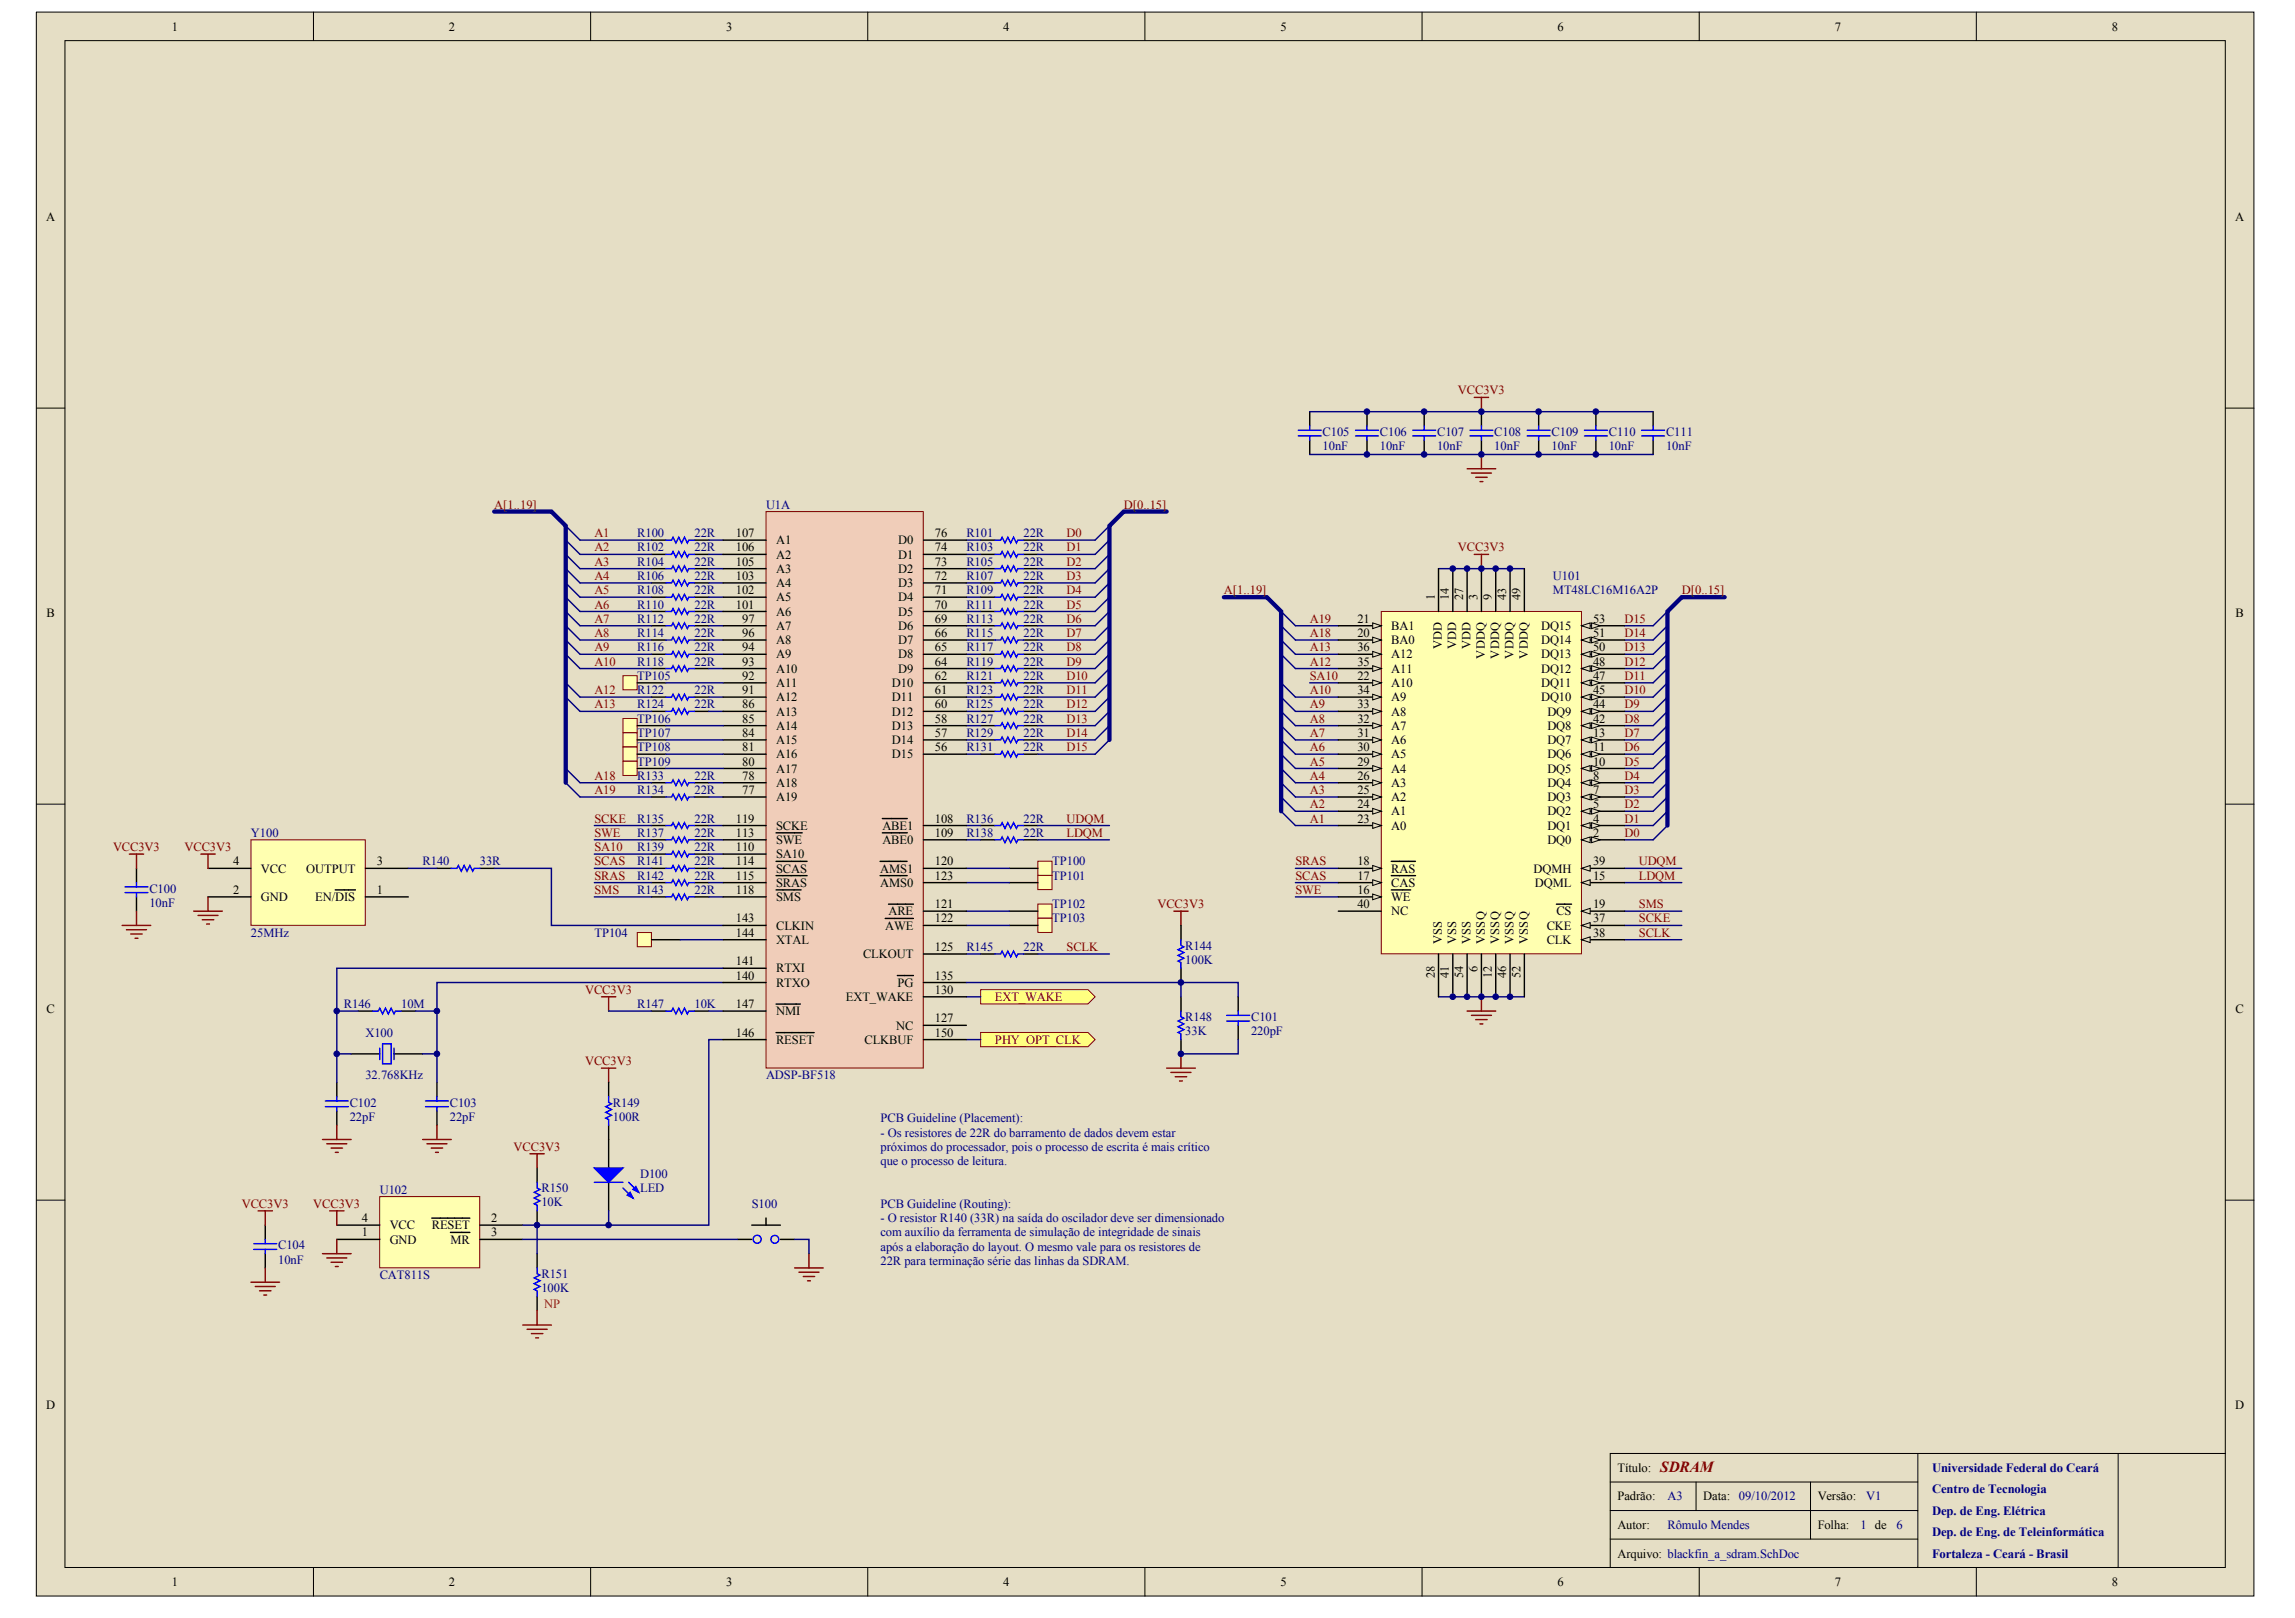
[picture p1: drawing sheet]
<svg xmlns="http://www.w3.org/2000/svg" width="287mm" height="202mm" viewBox="0 0 287 202" stroke-linecap="round" stroke-linejoin="round" font-family="sans-serif">
<defs><g id="words">
<text font-size="1.9" fill="#800000" x="207.5" y="183.9">SDRAM</text>
<g font-size="1.6">
<text x="21.5" y="3.8">1</text>
<text x="56.1" y="3.8">2</text>
<text x="90.7" y="3.8">3</text>
<text x="125.4" y="3.8">4</text>
<text x="160" y="3.8">5</text>
<text x="194.6" y="3.8">6</text>
<text x="229.3" y="3.8">7</text>
<text x="263.9" y="3.8">8</text>
<text x="5.8" y="27.6">A</text>
<text x="279.3" y="27.6">A</text>
<text x="92" y="67.1">107</text>
<text x="92" y="68.9">106</text>
<text x="92" y="70.7">105</text>
<text x="97" y="68">A1</text>
<text x="97" y="69.8">A2</text>
<text x="97" y="71.6">A3</text>
<text x="112.3" y="68">D0</text>
<text x="112.3" y="69.8">D1</text>
<text x="112.3" y="71.6">D2</text>
<text x="116.8" y="67.1">76</text>
<text x="116.8" y="68.9">74</text>
<text x="116.8" y="70.7">73</text>
<text x="5.8" y="77.1">B</text>
<text x="92" y="72.5">103</text>
<text x="92" y="74.2">102</text>
<text x="92" y="76">101</text>
<text x="92.7" y="77.8">97</text>
<text x="97" y="73.4">A4</text>
<text x="97" y="75.1">A5</text>
<text x="97" y="76.9">A6</text>
<text x="112.3" y="73.4">D3</text>
<text x="112.3" y="75.1">D4</text>
<text x="112.3" y="76.9">D5</text>
<text x="116.8" y="72.5">72</text>
<text x="116.8" y="74.2">71</text>
<text x="116.8" y="76">70</text>
<text x="116.8" y="77.8">69</text>
<text x="169.6" y="77.8">21</text>
<text x="179.3" y="75" transform="rotate(-90 179.3 75)">1</text>
<text x="181.1" y="75" transform="rotate(-90 181.1 75)">14</text>
<text x="182.9" y="75" transform="rotate(-90 182.9 75)">27</text>
<text x="184.7" y="75" transform="rotate(-90 184.7 75)">3</text>
<text x="186.4" y="75" transform="rotate(-90 186.4 75)">9</text>
<text x="188.2" y="75" transform="rotate(-90 188.2 75)">43</text>
<text x="190" y="75" transform="rotate(-90 190 75)">49</text>
<text x="199.1" y="77.8">53</text>
<text x="279.4" y="77.1">B</text>
<text x="92.7" y="79.6">96</text>
<text x="92.7" y="81.4">94</text>
<text x="92.7" y="83.2">93</text>
<text x="97" y="78.7">A7</text>
<text x="97" y="80.5">A8</text>
<text x="97" y="82.3">A9</text>
<text x="112.3" y="78.7">D6</text>
<text x="112.3" y="80.5">D7</text>
<text x="112.3" y="82.3">D8</text>
<text x="116.8" y="79.6">66</text>
<text x="116.8" y="81.4">65</text>
<text x="116.8" y="83.2">64</text>
<text x="169.6" y="81.4">36</text>
<text x="169.6" y="83.2">35</text>
<text x="169.6" y="79.6">20</text>
<text x="173.9" y="82.3">A12</text>
<text x="173.9" y="80.5">BA0</text>
<text x="173.9" y="78.7">BA1</text>
<text x="180.2" y="81.1" transform="rotate(-90 180.2 81.1)">VDD</text>
<text x="182" y="81.1" transform="rotate(-90 182 81.1)">VDD</text>
<text x="183.8" y="81.1" transform="rotate(-90 183.8 81.1)">VDD</text>
<text x="185.6" y="82.3" transform="rotate(-90 185.6 82.3)">VDDQ</text>
<text x="187.3" y="82.3" transform="rotate(-90 187.3 82.3)">VDDQ</text>
<text x="189.1" y="82.3" transform="rotate(-90 189.1 82.3)">VDDQ</text>
<text x="190.9" y="82.3" transform="rotate(-90 190.9 82.3)">VDDQ</text>
<text x="192.6" y="82.3">DQ13</text>
<text x="192.6" y="80.5">DQ14</text>
<text x="192.6" y="78.7">DQ15</text>
<text x="199.1" y="83.2">48</text>
<text x="199.1" y="81.4">50</text>
<text x="199.1" y="79.6">51</text>
<text x="92.7" y="84.9">92</text>
<text x="92.7" y="86.7">91</text>
<text x="92.7" y="88.5">86</text>
<text x="97" y="84">A10</text>
<text x="97" y="85.8">A11</text>
<text x="97" y="87.6">A12</text>
<text x="97" y="89.4">A13</text>
<text x="111.5" y="85.8">D10</text>
<text x="111.5" y="87.6">D11</text>
<text x="111.5" y="89.4">D12</text>
<text x="112.3" y="84">D9</text>
<text x="116.8" y="84.9">62</text>
<text x="116.8" y="86.7">61</text>
<text x="116.8" y="88.5">60</text>
<text x="169.6" y="84.9">22</text>
<text x="169.6" y="86.7">34</text>
<text x="169.6" y="88.5">33</text>
<text x="173.9" y="84">A11</text>
<text x="173.9" y="85.8">A10</text>
<text x="173.9" y="87.6">A9</text>
<text x="173.9" y="89.4">A8</text>
<text x="192.6" y="87.6">DQ10</text>
<text x="192.6" y="85.8">DQ11</text>
<text x="192.6" y="84">DQ12</text>
<text x="193.4" y="89.4">DQ9</text>
<text x="199.1" y="88.5">44</text>
<text x="199.1" y="86.7">45</text>
<text x="199.1" y="84.9">47</text>
<text x="92.7" y="90.3">85</text>
<text x="92.7" y="92.1">84</text>
<text x="92.7" y="93.9">81</text>
<text x="92.7" y="95.6">80</text>
<text x="97" y="91.2">A14</text>
<text x="97" y="93">A15</text>
<text x="97" y="94.7">A16</text>
<text x="111.5" y="91.2">D13</text>
<text x="111.5" y="93">D14</text>
<text x="111.5" y="94.7">D15</text>
<text x="116.8" y="90.3">58</text>
<text x="116.8" y="92.1">57</text>
<text x="116.8" y="93.9">56</text>
<text x="169.6" y="90.3">32</text>
<text x="169.6" y="92.1">31</text>
<text x="169.6" y="93.9">30</text>
<text x="169.6" y="95.6">29</text>
<text x="173.9" y="91.2">A7</text>
<text x="173.9" y="93">A6</text>
<text x="173.9" y="94.7">A5</text>
<text x="193.4" y="94.7">DQ6</text>
<text x="193.4" y="93">DQ7</text>
<text x="193.4" y="91.2">DQ8</text>
<text x="199.1" y="95.6">10</text>
<text x="199.1" y="93.9">11</text>
<text x="199.1" y="92.1">13</text>
<text x="199.1" y="90.3">42</text>
<text x="92.7" y="97.4">78</text>
<text x="92.7" y="99.2">77</text>
<text x="97" y="96.5">A17</text>
<text x="97" y="98.3">A18</text>
<text x="97" y="100.1">A19</text>
<text x="169.6" y="97.4">26</text>
<text x="169.6" y="99.2">25</text>
<text x="169.6" y="101">24</text>
<text x="173.9" y="96.5">A4</text>
<text x="173.9" y="98.3">A3</text>
<text x="173.9" y="100.1">A2</text>
<text x="173.9" y="101.9">A1</text>
<text x="193.4" y="101.9">DQ2</text>
<text x="193.4" y="100.1">DQ3</text>
<text x="193.4" y="98.3">DQ4</text>
<text x="193.4" y="96.5">DQ5</text>
<text x="199.1" y="101">5</text>
<text x="199.1" y="99.2">7</text>
<text x="199.1" y="97.4">8</text>
<text x="92" y="102.8">119</text>
<text x="92" y="104.6">113</text>
<text x="92" y="106.3">110</text>
<text x="97" y="103.7">SCKE</text>
<text x="97" y="105.4">SWE</text>
<text x="97" y="107.2">SA10</text>
<text x="110.3" y="103.7">ABE1</text>
<text x="110.3" y="105.4">ABE0</text>
<text x="116.8" y="102.8">108</text>
<text x="116.8" y="104.6">109</text>
<text x="169.6" y="102.8">23</text>
<text x="173.9" y="103.7">A0</text>
<text x="193.4" y="103.7">DQ1</text>
<text x="193.4" y="105.4">DQ0</text>
<text x="199.1" y="102.8">4</text>
<text x="199.1" y="104.6">2</text>
<text x="29.1" y="111.7">2</text>
<text x="29.1" y="108.1">4</text>
<text x="32.6" y="112.6">GND</text>
<text x="32.6" y="109">VCC</text>
<text x="38.3" y="109">OUTPUT</text>
<text x="39.4" y="112.6">EN/DIS</text>
<text x="47.1" y="111.7">1</text>
<text x="47.1" y="108.1">3</text>
<text x="92" y="108.1">114</text>
<text x="92" y="109.9">115</text>
<text x="92" y="111.7">118</text>
<text x="97" y="109">SCAS</text>
<text x="97" y="110.8">SRAS</text>
<text x="97" y="112.6">SMS</text>
<text x="110" y="109">AMS1</text>
<text x="110" y="110.8">AMS0</text>
<text x="116.8" y="108.1">120</text>
<text x="116.8" y="109.9">123</text>
<text x="116.8" y="113.5">121</text>
<text x="169.6" y="108.1">18</text>
<text x="169.6" y="109.9">17</text>
<text x="169.6" y="111.7">16</text>
<text x="169.6" y="113.5">40</text>
<text x="173.9" y="109">RAS</text>
<text x="173.9" y="110.8">CAS</text>
<text x="173.9" y="112.6">WE</text>
<text x="191.6" y="109">DQMH</text>
<text x="191.8" y="110.8">DQML</text>
<text x="199.1" y="113.5">19</text>
<text x="199.1" y="108.1">39</text>
<text x="199.1" y="109.9">15</text>
<text x="92" y="115.3">143</text>
<text x="92" y="117">144</text>
<text x="97" y="116.1">CLKIN</text>
<text x="97" y="117.9">XTAL</text>
<text x="107.9" y="119.7">CLKOUT</text>
<text x="110.6" y="116.1">AWE</text>
<text x="111" y="114.4">ARE</text>
<text x="116.8" y="115.3">122</text>
<text x="116.8" y="118.8">125</text>
<text x="173.9" y="114.4">NC</text>
<text x="180.2" y="117.9" transform="rotate(-90 180.2 117.9)">VSS</text>
<text x="182" y="117.9" transform="rotate(-90 182 117.9)">VSS</text>
<text x="183.8" y="117.9" transform="rotate(-90 183.8 117.9)">VSS</text>
<text x="185.6" y="117.9" transform="rotate(-90 185.6 117.9)">VSSQ</text>
<text x="187.3" y="117.9" transform="rotate(-90 187.3 117.9)">VSSQ</text>
<text x="189.1" y="117.9" transform="rotate(-90 189.1 117.9)">VSSQ</text>
<text x="190.9" y="117.9" transform="rotate(-90 190.9 117.9)">VSSQ</text>
<text x="193.3" y="117.9">CLK</text>
<text x="193.3" y="116.1">CKE</text>
<text x="194.5" y="114.4">CS</text>
<text x="199.1" y="117">38</text>
<text x="199.1" y="115.3">37</text>
<text x="92" y="120.6">141</text>
<text x="92" y="122.4">140</text>
<text x="92" y="125.9">147</text>
<text x="97" y="121.5">RTXI</text>
<text x="97" y="123.3">RTXO</text>
<text x="105.7" y="125.1">EXT_WAKE</text>
<text x="112.1" y="123.3">PG</text>
<text x="116.8" y="122.4">135</text>
<text x="116.8" y="124.2">130</text>
<text x="179.3" y="122.2" transform="rotate(-90 179.3 122.2)">28</text>
<text x="181.1" y="122.2" transform="rotate(-90 181.1 122.2)">41</text>
<text x="182.9" y="122.2" transform="rotate(-90 182.9 122.2)">54</text>
<text x="184.7" y="121.4" transform="rotate(-90 184.7 121.4)">6</text>
<text x="186.4" y="122.2" transform="rotate(-90 186.4 122.2)">12</text>
<text x="188.2" y="122.2" transform="rotate(-90 188.2 122.2)">46</text>
<text x="190" y="122.2" transform="rotate(-90 190 122.2)">52</text>
<text x="5.8" y="126.6">C</text>
<text x="92" y="129.5">146</text>
<text x="97" y="126.8">NMI</text>
<text x="97" y="130.4">RESET</text>
<text x="108" y="130.4">CLKBUF</text>
<text x="112" y="128.6">NC</text>
<text x="116.8" y="127.7">127</text>
<text x="116.8" y="129.5">150</text>
<text x="279.4" y="126.6">C</text>
<text x="45.2" y="154.5">1</text>
<text x="45.2" y="152.7">4</text>
<text x="48.7" y="155.4">GND</text>
<text x="48.7" y="153.6">VCC</text>
<text x="54" y="153.6">RESET</text>
<text x="56.3" y="155.4">MR</text>
<text x="61.4" y="152.7">2</text>
<text x="61.4" y="154.5">3</text>
<text x="5.8" y="176.1">D</text>
<text x="279.3" y="176.1">D</text>
<text x="202.1" y="183.9">Título:</text>
<text x="202.1" y="187.5">Padrão:</text>
<text x="202.1" y="191">Autor:</text>
<text x="212.9" y="187.5">Data: 09/10/2012</text>
<text x="227.2" y="187.5">Versão:</text>
<text x="227.2" y="191">Folha:</text>
<text x="202.1" y="194.6">Arquivo: blackfin_a_sdram.SchDoc</text>
<text x="21.5" y="198.2">1</text>
<text x="56.1" y="198.2">2</text>
<text x="90.7" y="198.2">3</text>
<text x="125.4" y="198.2">4</text>
<text x="160" y="198.2">5</text>
<text x="194.6" y="198.2">6</text>
<text x="229.3" y="198.2">7</text>
<text x="263.9" y="198.2">8</text>
</g>
<g font-size="1.6" fill="#800000">
<text x="182.2" y="49.3">VCC3V3</text>
<text x="61.8" y="63.5">A[1..19]</text>
<text x="140.4" y="63.5">D[0..15]</text>
<text x="74.3" y="67.1">A1</text>
<text x="74.3" y="68.9">A2</text>
<text x="74.3" y="70.7">A3</text>
<text x="133.3" y="67.1">D0</text>
<text x="133.3" y="68.9">D1</text>
<text x="133.3" y="70.7">D2</text>
<text x="182.2" y="68.9">VCC3V3</text>
<text x="74.3" y="72.5">A4</text>
<text x="74.3" y="74.2">A5</text>
<text x="74.3" y="76">A6</text>
<text x="74.3" y="77.8">A7</text>
<text x="133.3" y="72.5">D3</text>
<text x="133.3" y="74.2">D4</text>
<text x="133.3" y="76">D5</text>
<text x="133.3" y="77.8">D6</text>
<text x="153" y="74.2">A[1..19]</text>
<text x="163.7" y="77.8">A19</text>
<text x="203" y="77.8">D15</text>
<text x="210.2" y="74.2">D[0..15]</text>
<text x="74.3" y="79.6">A8</text>
<text x="74.3" y="81.4">A9</text>
<text x="74.3" y="83.2">A10</text>
<text x="133.3" y="79.6">D7</text>
<text x="133.3" y="81.4">D8</text>
<text x="133.3" y="83.2">D9</text>
<text x="163.7" y="83.2">A12</text>
<text x="163.7" y="81.4">A13</text>
<text x="163.7" y="79.6">A18</text>
<text x="203" y="83.2">D12</text>
<text x="203" y="81.4">D13</text>
<text x="203" y="79.6">D14</text>
<text x="74.3" y="86.7">A12</text>
<text x="74.3" y="88.5">A13</text>
<text x="133.3" y="84.9">D10</text>
<text x="133.3" y="86.7">D11</text>
<text x="133.3" y="88.5">D12</text>
<text x="163.7" y="84.9">SA10</text>
<text x="163.7" y="88.5">A9</text>
<text x="163.7" y="86.7">A10</text>
<text x="203" y="88.5">D9</text>
<text x="203" y="86.7">D10</text>
<text x="203" y="84.9">D11</text>
<text x="133.3" y="90.3">D13</text>
<text x="133.3" y="92.1">D14</text>
<text x="133.3" y="93.9">D15</text>
<text x="163.7" y="95.6">A5</text>
<text x="163.7" y="93.9">A6</text>
<text x="163.7" y="92.1">A7</text>
<text x="163.7" y="90.3">A8</text>
<text x="203" y="95.6">D5</text>
<text x="203" y="93.9">D6</text>
<text x="203" y="92.1">D7</text>
<text x="203" y="90.3">D8</text>
<text x="74.3" y="97.4">A18</text>
<text x="74.3" y="99.2">A19</text>
<text x="163.7" y="101">A2</text>
<text x="163.7" y="99.2">A3</text>
<text x="163.7" y="97.4">A4</text>
<text x="203" y="101">D2</text>
<text x="203" y="99.2">D3</text>
<text x="203" y="97.4">D4</text>
<text x="14.1" y="106.3">VCC3V3</text>
<text x="23.1" y="106.3">VCC3V3</text>
<text x="74.3" y="106.3">SA10</text>
<text x="74.3" y="102.8">SCKE</text>
<text x="74.3" y="104.6">SWE</text>
<text x="133.3" y="102.8">UDQM</text>
<text x="133.3" y="104.6">LDQM</text>
<text x="163.7" y="102.8">A1</text>
<text x="203" y="102.8">D1</text>
<text x="203" y="104.6">D0</text>
<text x="74.3" y="111.7">SMS</text>
<text x="74.3" y="108.1">SCAS</text>
<text x="74.3" y="109.9">SRAS</text>
<text x="144.7" y="113.5">VCC3V3</text>
<text x="161.9" y="109.9">SCAS</text>
<text x="161.9" y="108.1">SRAS</text>
<text x="161.9" y="111.7">SWE</text>
<text x="204.8" y="113.5">SMS</text>
<text x="204.8" y="108.1">UDQM</text>
<text x="204.8" y="109.9">LDQM</text>
<text x="133.3" y="118.8">SCLK</text>
<text x="204.8" y="115.3">SCKE</text>
<text x="204.8" y="117">SCLK</text>
<text x="73.1" y="124.2">VCC3V3</text>
<text x="124.3" y="125.1">EXT_WAKE</text>
<text x="124.3" y="130.4">PHY_OPT_CLK</text>
<text x="73.1" y="133.1">VCC3V3</text>
<text x="64.2" y="143.8">VCC3V3</text>
<text x="30.2" y="150.9">VCC3V3</text>
<text x="39.2" y="150.9">VCC3V3</text>
</g>
<g font-size="1.6" fill="#000080">
<text x="165.3" y="54.5">C105</text>
<text x="165.3" y="56.2">10nF</text>
<text x="172.4" y="54.5">C106</text>
<text x="172.4" y="56.2">10nF</text>
<text x="179.6" y="54.5">C107</text>
<text x="179.6" y="56.2">10nF</text>
<text x="186.7" y="54.5">C108</text>
<text x="186.7" y="56.2">10nF</text>
<text x="193.9" y="54.5">C109</text>
<text x="193.9" y="56.2">10nF</text>
<text x="201" y="54.5">C110</text>
<text x="201" y="56.2">10nF</text>
<text x="208.2" y="54.5">C111</text>
<text x="208.2" y="56.2">10nF</text>
<text x="95.7" y="63.5">U1A</text>
<text x="79.6" y="67.1">R100</text>
<text x="79.6" y="68.9">R102</text>
<text x="79.6" y="70.7">R104</text>
<text x="86.8" y="67.1">22R</text>
<text x="86.8" y="68.9">22R</text>
<text x="86.8" y="70.7">22R</text>
<text x="120.8" y="67.1">R101</text>
<text x="120.8" y="68.9">R103</text>
<text x="120.8" y="70.7">R105</text>
<text x="127.9" y="67.1">22R</text>
<text x="127.9" y="68.9">22R</text>
<text x="127.9" y="70.7">22R</text>
<text x="79.6" y="72.5">R106</text>
<text x="79.6" y="74.2">R108</text>
<text x="79.6" y="76">R110</text>
<text x="79.6" y="77.8">R112</text>
<text x="86.8" y="72.5">22R</text>
<text x="86.8" y="74.2">22R</text>
<text x="86.8" y="76">22R</text>
<text x="86.8" y="77.8">22R</text>
<text x="120.8" y="72.5">R107</text>
<text x="120.8" y="74.2">R109</text>
<text x="120.8" y="76">R111</text>
<text x="120.8" y="77.8">R113</text>
<text x="127.9" y="72.5">22R</text>
<text x="127.9" y="74.2">22R</text>
<text x="127.9" y="76">22R</text>
<text x="127.9" y="77.8">22R</text>
<text x="194.1" y="72.5">U101</text>
<text x="194.1" y="74.2">MT48LC16M16A2P</text>
<text x="79.6" y="79.6">R114</text>
<text x="79.6" y="81.4">R116</text>
<text x="79.6" y="83.2">R118</text>
<text x="86.8" y="79.6">22R</text>
<text x="86.8" y="81.4">22R</text>
<text x="86.8" y="83.2">22R</text>
<text x="120.8" y="79.6">R115</text>
<text x="120.8" y="81.4">R117</text>
<text x="120.8" y="83.2">R119</text>
<text x="127.9" y="79.6">22R</text>
<text x="127.9" y="81.4">22R</text>
<text x="127.9" y="83.2">22R</text>
<text x="79.6" y="86.7">R122</text>
<text x="79.6" y="88.5">R124</text>
<text x="79.6" y="84.9">TP105</text>
<text x="86.8" y="86.7">22R</text>
<text x="86.8" y="88.5">22R</text>
<text x="120.8" y="84.9">R121</text>
<text x="120.8" y="86.7">R123</text>
<text x="120.8" y="88.5">R125</text>
<text x="127.9" y="84.9">22R</text>
<text x="127.9" y="86.7">22R</text>
<text x="127.9" y="88.5">22R</text>
<text x="79.6" y="90.3">TP106</text>
<text x="79.6" y="92.1">TP107</text>
<text x="79.6" y="93.9">TP108</text>
<text x="79.6" y="95.6">TP109</text>
<text x="120.8" y="90.3">R127</text>
<text x="120.8" y="92.1">R129</text>
<text x="120.8" y="93.9">R131</text>
<text x="127.9" y="90.3">22R</text>
<text x="127.9" y="92.1">22R</text>
<text x="127.9" y="93.9">22R</text>
<text x="79.6" y="97.4">R133</text>
<text x="79.6" y="99.2">R134</text>
<text x="86.8" y="97.4">22R</text>
<text x="86.8" y="99.2">22R</text>
<text x="31.4" y="104.6">Y100</text>
<text x="79.6" y="102.8">R135</text>
<text x="79.6" y="104.6">R137</text>
<text x="79.6" y="106.3">R139</text>
<text x="86.8" y="102.8">22R</text>
<text x="86.8" y="104.6">22R</text>
<text x="86.8" y="106.3">22R</text>
<text x="120.8" y="102.8">R136</text>
<text x="120.8" y="104.6">R138</text>
<text x="127.9" y="102.8">22R</text>
<text x="127.9" y="104.6">22R</text>
<text x="18.7" y="111.5">C100</text>
<text x="18.7" y="113.3">10nF</text>
<text x="52.8" y="108.1">R140</text>
<text x="60" y="108.1">33R</text>
<text x="79.6" y="108.1">R141</text>
<text x="79.6" y="109.9">R142</text>
<text x="79.6" y="111.7">R143</text>
<text x="86.8" y="108.1">22R</text>
<text x="86.8" y="109.9">22R</text>
<text x="86.8" y="111.7">22R</text>
<text x="131.5" y="108.1">TP100</text>
<text x="131.5" y="109.9">TP101</text>
<text x="131.5" y="113.5">TP102</text>
<text x="31.4" y="117">25MHz</text>
<text x="74.3" y="117">TP104</text>
<text x="120.8" y="118.8">R145</text>
<text x="127.9" y="118.8">22R</text>
<text x="131.5" y="115.3">TP103</text>
<text x="148.1" y="118.6">R144</text>
<text x="43" y="125.9">R146</text>
<text x="50.1" y="125.9">10M</text>
<text x="79.6" y="125.9">R147</text>
<text x="86.8" y="125.9">10K</text>
<text x="148.1" y="120.4">100K</text>
<text x="45.7" y="129.5">X100</text>
<text x="148.1" y="127.6">R148</text>
<text x="148.1" y="129.3">33K</text>
<text x="156.3" y="127.6">C101</text>
<text x="156.3" y="129.3">220pF</text>
<text x="45.7" y="134.9">32.768KHz</text>
<text x="95.7" y="134.9">ADSP-BF518</text>
<text x="43.7" y="138.3">C102</text>
<text x="43.7" y="140">22pF</text>
<text x="56.2" y="138.3">C103</text>
<text x="56.2" y="140">22pF</text>
<text x="76.6" y="138.3">R149</text>
<text x="76.6" y="140">100R</text>
<text x="110" y="140.2">PCB Guideline (Placement):</text>
<text x="110" y="142">- Os resistores de 22R do barramento de dados devem estar</text>
<text x="110" y="143.8">próximos do processador, pois o processo de escrita é mais crítico</text>
<text x="47.5" y="149.1">U102</text>
<text x="67.7" y="148.9">R150</text>
<text x="80" y="147.2">D100</text>
<text x="80" y="148.9">LED</text>
<text x="110" y="145.6">que o processo de leitura.</text>
<text x="67.7" y="150.7">10K</text>
<text x="93.9" y="150.9">S100</text>
<text x="110" y="150.9">PCB Guideline (Routing):</text>
<text x="110" y="152.7">- O resistor R140 (33R) na saída do oscilador deve ser dimensionado</text>
<text x="110" y="154.5">com auxílio da ferramenta de simulação de integridade de sinais</text>
<text x="34.8" y="156.1">C104</text>
<text x="34.8" y="157.9">10nF</text>
<text x="47.5" y="159.8">CAT811S</text>
<text x="67.7" y="159.6">R151</text>
<text x="67.7" y="161.4">100K</text>
<text x="110" y="156.3">após a elaboração do layout. O mesmo vale para os resistores de</text>
<text x="110" y="158">22R para terminação série das linhas da SDRAM.</text>
<text x="241.5" y="183.9">Universidade Federal do Ceará</text>
<text x="208.4" y="187.5">A3</text>
<text x="208.4" y="191">Rômulo Mendes</text>
<text x="232.5" y="191">1 de</text>
<text x="233.2" y="187.5">V1</text>
<text x="237" y="191">6</text>
<text x="241.5" y="186.6">Centro de Tecnologia</text>
<text x="241.5" y="189.3">Dep. de Eng. Elétrica</text>
<text x="241.5" y="191.9">Dep. de Eng. de Teleinformática</text>
<text x="241.5" y="194.6">Fortaleza - Ceará - Brasil</text>
</g>
<text font-size="1.6" fill="#f00" x="68" y="163.4">NP</text>
</g></defs>
<g fill="#e5dec5" stroke="#000" stroke-width=".12">
<path d="M4.5 1.5h277.2v197.9h-277.2z"/>
<path d="M8.1 5.1h270v190.7h-270z"/>
</g>
<g fill="none" stroke="#000" stroke-width=".12">
<path d="M39.2 1.5v3.6M73.8 1.5v3.6M108.4 1.5v3.6M143.1 1.5v3.6M177.7 1.5v3.6M212.4 1.5v3.6M247 1.5v3.6M4.5 51h3.6M278.1 51h3.6M4.5 100.5h3.6M278.1 100.5h3.6M4.5 149.9h3.6"/>
<path d="M278.1 149.9h3.6M39.2 195.8v3.6M73.8 195.8v3.6M108.4 195.8v3.6M143.1 195.8v3.6M177.7 195.8v3.6M201.2 185.2h38.5M201.2 192.3h38.5M201.2 188.7h38.5M212 185.2v3.5M212.4 195.8v3.6M226.3 185.2v7.1"/>
<path d="M239.7 181.6v14.2M247 195.8v3.6M264.7 181.6v14.2M278.1 181.6h-76.9v14.2"/>
</g>
<path d="M122.6 129h13.4l.9 .9-.9 .9h-13.4z" fill-rule="evenodd" fill="#ffff80" stroke="#800000" stroke-width=".12"/>
<g fill="none" stroke="#000080" stroke-width=".18">
<path d="M70.7 80l1.8 1.7M70.7 78.2l1.8 1.8M70.7 76.4l1.8 1.8M70.7 74.6l1.8 1.8M70.7 72.8l1.8 1.8M70.7 71l1.8 1.8M70.7 69.3l1.8 1.7M70.7 67.5l1.8 1.8M70.7 65.7l1.8 1.8M138.6 80l-1.7 1.7M138.6 78.2l-1.7 1.8M138.6 76.4l-1.7 1.8"/>
<path d="M138.6 74.6l-1.7 1.8M138.6 72.8l-1.7 1.8M138.6 71l-1.7 1.8M138.6 69.3l-1.7 1.7M138.6 67.5l-1.7 1.8M138.6 65.7l-1.7 1.8M160.1 80l1.8 1.7h5.4M179.8 71h10.7M208.4 80l-1.8 1.7h-3.6M208.4 76.4l-1.8 1.8h-3.6M208.4 78.2l-1.8 1.8h-3.6M70.7 97.8l1.8 1.8"/>
<path d="M70.7 96l1.8 1.8M70.7 87.1l1.8 1.8M70.7 85.3l1.8 1.8M70.7 81.7l1.8 1.8M138.6 92.4l-1.7 1.8M138.6 90.7l-1.7 1.7M138.6 88.9l-1.7 1.8M138.6 87.1l-1.7 1.8M138.6 85.3l-1.7 1.8M138.6 83.5l-1.7 1.8M138.6 81.7l-1.7 1.8M160.1 99.6l1.8 1.8h5.4"/>
<path d="M160.1 97.8l1.8 1.8h5.4M160.1 96l1.8 1.8h5.4M160.1 94.2l1.8 1.8h5.4M160.1 92.4l1.8 1.8h5.4M160.1 90.7l1.8 1.7h5.4M160.1 88.9l1.8 1.8h5.4M160.1 87.1l1.8 1.8h5.4M160.1 85.3l1.8 1.8h5.4M160.1 81.7l1.8 1.8h5.4M163.7 85.3h3.6M208.4 83.5l-1.8 1.8h-3.6M208.4 99.6l-1.8 1.8h-3.6"/>
<path d="M208.4 97.8l-1.8 1.8h-3.6M208.4 96l-1.8 1.8h-3.6M208.4 94.2l-1.8 1.8h-3.6M208.4 92.4l-1.8 1.8h-3.6M208.4 90.7l-1.8 1.7h-3.6M208.4 88.9l-1.8 1.8h-3.6M208.4 87.1l-1.8 1.8h-3.6M208.4 85.3l-1.8 1.8h-3.6M208.4 81.7l-1.8 1.8h-3.6M160.1 101.4l1.8 1.7h5.4M161.9 108.5h5.4M161.9 110.3h5.4"/>
<path d="M161.9 112.1h5.4M203 115.6h7.2M203 113.8h7.2M208.4 101.4l-1.8 1.7h-3.6M208.4 103.1l-1.8 1.8h-3.6M120.8 129.9h1.8M179.8 124.5h10.7"/>
</g>
<path d="M184.2 69.3h1.8M185.1 69.3v1.7M183.3 126.3h3.6M183.9 126.9h2.5M184.4 127.4h1.5M185 127.9h.3M185.1 124.5v1.8" fill="none" stroke="#800000" stroke-width=".18"/>
<path d="M61.8 63.9h7.1l1.8 1.8v32.1M145.8 63.9h-5.4l-1.8 1.8v26.7M153 74.6h5.3l1.8 1.8v25M215.5 74.6h-5.3l-1.8 1.8v26.7" fill="none" stroke="#000080" stroke-width=".54"/>
<path d="M129.7 107.6h1.8v1.8h-1.8z" fill="#ffffb0" stroke="#800000" stroke-width=".12"/>
<path d="M126.1 108.5h3.6" fill="none" stroke="#000" stroke-width=".18"/>
<path d="M129.7 109.4h1.8v1.7h-1.8z" fill="#ffffb0" stroke="#800000" stroke-width=".12"/>
<path d="M126.1 110.3h3.6" fill="none" stroke="#000" stroke-width=".18"/>
<path d="M160.1 76.4l1.8 1.8h5.4M160.1 78.2l1.8 1.8h5.4M120.8 108.5h5.3M120.8 110.3h5.3M203 108.5h7.2M203 110.3h7.2" fill="none" stroke="#000080" stroke-width=".18"/>
<path d="M129.7 112.9h1.8v1.8h-1.8z" fill="#ffffb0" stroke="#800000" stroke-width=".12"/>
<path d="M126.1 113.8h3.6" fill="none" stroke="#000" stroke-width=".18"/>
<path d="M120.8 113.8h5.3" fill="none" stroke="#000080" stroke-width=".18"/>
<path d="M129.7 114.7h1.8v1.8h-1.8z" fill="#ffffb0" stroke="#800000" stroke-width=".12"/>
<path d="M126.1 115.6h3.6M81.4 126.3h1.8M86.8 126.3h1.8" fill="none" stroke="#000" stroke-width=".18"/>
<path d="M120.8 115.6h5.3M203 117.4h7.2M76.1 126.3h5.3M88.6 126.3h1.8" fill="none" stroke="#000080" stroke-width=".18"/>
<path d="M83.2 126.3h.7l.2-.3 .4 .7 .3-.7 .4 .7 .3-.7 .4 .7 .2-.4h.7" fill="none" stroke="#00f" stroke-width=".18"/>
<path d="M75.2 124.5h1.8M76.1 124.5v1.8" fill="none" stroke="#800000" stroke-width=".18"/>
<path d="M79.6 116.5h1.8v1.8h-1.8z" fill="#ffffb0" stroke="#800000" stroke-width=".12"/>
<path d="M81.4 117.4h3.6" fill="none" stroke="#000" stroke-width=".18"/>
<path d="M85 117.4h5.4" fill="none" stroke="#000080" stroke-width=".18"/>
<path d="M31.4 104.9h14.2v10.7h-14.2z" fill="#ffffb0" stroke="#800000" stroke-width=".12"/>
<g fill="none" stroke="#000" stroke-width=".18">
<path d="M17.1 108.5v1.8M17.1 112.1v1.7M26 112.1h5.4M26 108.5h5.4M41.9 111.2h2.5M45.7 112.1h5.3M45.7 108.5h5.3M54.6 108.5h1.8M60 108.5h1.8M42.1 135.2v1.8M42.1 138.8v1.8M43.9 131.7h3.6"/>
<path d="M44.8 126.3h1.8M49.2 131.7h3.6M50.1 126.3h1.8M54.6 135.2v1.8M54.6 138.8v1.8"/>
</g>
<g fill="none" stroke="#00f" stroke-width=".18">
<path d="M15.6 110.8h2.9M15.6 111.5h2.9M17.1 110.3v.5M17.1 111.5v.6M56.4 108.5h.7l.2-.4 .3 .7 .4-.7 .4 .7 .3-.7 .4 .7 .2-.3h.7M40.7 137.5h2.8M40.7 138.3h2.8M42.1 137v.5M42.1 138.3v.5M46.6 126.3h.7l.2-.3 .3 .7 .4-.7 .3 .7 .4-.7 .3 .7 .2-.4h.7M47.5 131v1.4M47.8 130.4h1.1v2.5h-1.1z"/>
<path d="M49.2 131v1.4M53.2 137.5h2.8M53.2 138.3h2.8M54.6 137v.5M54.6 138.3v.5"/>
</g>
<g fill="none" stroke="#800000" stroke-width=".18">
<path d="M15.3 115.6h3.5M15.8 116.2h2.5M16.2 106.7h1.8M16.3 116.7h1.5M16.9 117.2h.3M17.1 106.7v1.8M17.1 113.8v1.8M24.2 113.8h3.6M24.7 114.4h2.5M25.1 106.7h1.8M25.3 114.9h1.4M25.8 115.4h.4"/>
<path d="M26 106.7v1.8M26 112.1v1.7M40.3 142.4h3.6M40.8 142.9h2.5M41.4 143.4h1.4M41.9 144h.4M42.1 140.6v1.8M52.8 142.4h3.6M53.4 142.9h2.5M53.9 143.4h1.4M54.4 144h.4M54.6 140.6v1.8"/>
</g>
<path d="M51 108.5h3.6M61.8 108.5h7.1v7.1h21.5M42.1 126.3h2.7M43.9 131.7h-1.8v3.5M51.9 126.3h2.7M52.8 131.7h1.8v3.5M90.4 122.7h-35.8v9M90.4 121h-48.3v10.7" fill="none" stroke="#000080" stroke-width=".18"/>
<path d="M47.5 149.5h12.5v8.9h-12.5z" fill="#ffffb0" stroke="#800000" stroke-width=".12"/>
<g fill="none" stroke="#000" stroke-width=".18">
<path d="M76.1 135.2v1.8M33.1 153.1v1.7M33.1 156.6v1.8M42.1 154.8h5.4M42.1 153.1h5.4M54 152.2h4.7M56.3 154h2.4M60 154.8h5.3M60 153.1h5.3M67.1 145.9v1.8M67.1 151.3v1.8M67.1 156.6v1.8"/>
<path d="M76.1 140.6v5.3M76.1 147.7v3.6M92.2 154.8h1.7M93.9 153.1h3.6M95.7 152.2v.9M97.5 154.8h1.8M67.1 162v1.8"/>
</g>
<g fill="none" stroke="#800000" stroke-width=".18">
<path d="M75.2 133.4h1.8M76.1 133.4v1.8M32.3 151.3h1.7M33.1 151.3v1.8M33.1 158.4v1.8M40.3 156.6h3.6M40.8 157.2h2.5M41.2 151.3h1.8M41.4 157.7h1.4M41.9 158.2h.4M42.1 151.3v1.8M42.1 154.8v1.8"/>
<path d="M66.2 144.1h1.8M67.1 144.1v1.8M99.3 158.4h3.6M99.8 158.9h2.5M100.4 159.5h1.4M101.1 156.6v1.8M31.4 160.2h3.5M31.9 160.7h2.5M32.4 161.3h1.5M33 161.8h.3M65.3 165.5h3.6M65.9 166.1h2.5"/>
<path d="M66.4 166.6h1.4M66.9 167.1h.4M67.1 163.8v1.7M100.9 160h.4"/>
</g>
<path d="M76.1 137v.7l.3 .2-.7 .4 .7 .3-.7 .4 .7 .3-.7 .4 .4 .2v.7M31.7 155.4h2.9M31.7 156.1h2.9M33.1 154.8v.6M33.1 156.1v.5M67.1 147.7v.7l.4 .2-.7 .4 .7 .3-.7 .4 .7 .3-.7 .4 .3 .2v.7M67.1 158.4v.7l.4 .2-.7 .4 .7 .3-.7 .4 .7 .3-.7 .4 .3 .2v.7M74.3 147.7h3.6M77.9 148.4l1.2 1.3M78.6 147.7l1.2 1.3M95 155.1a.5 .5 0 0 0-.3-.8 .5 .5 0 0 0-.5 .7 .5 .5 0 0 0 .8 .1M97.2 155.1a.49 .49 0 0 0-.3-.8 .49 .49 0 0 0-.5 .7 .49 .49 0 0 0 .8 .1" fill="none" stroke="#00f" stroke-width=".18"/>
<path d="M90.4 129.9h-1.8v23.2h-23.3M65.3 154.8h26.9M67.1 153.1v3.5M76.1 151.3v1.8M99.3 154.8h1.8v1.8" fill="none" stroke="#000080" stroke-width=".18"/>
<g fill="#00f" stroke="#00f" stroke-width=".18">
<path d="M74.3 145.9h3.6l-1.8 1.8z"/>
<path d="M78.4 149.3l.3-.3 .4 .7z"/>
<path d="M79.1 148.6l.4-.4 .3 .8z"/>
</g>
<path d="M122.6 123.6h13.4l.9 .9-.9 .9h-13.4z" fill-rule="evenodd" fill="#ffff80" stroke="#800000" stroke-width=".12"/>
<g fill="none" stroke="#000080" stroke-width=".18">
<path d="M72.5 67.5h8.9M72.5 69.3h8.9M72.5 71h8.9M72.5 72.8h8.9M72.5 74.6h8.9M72.5 78.2h8.9M72.5 76.4h8.9M72.5 80h8.9M88.6 67.5h1.8M88.6 69.3h1.8M88.6 71h1.8M88.6 72.8h1.8"/>
<path d="M88.6 74.6h1.8M88.6 78.2h1.8M88.6 76.4h1.8M88.6 80h1.8M120.8 67.5h1.8M120.8 69.3h1.8M120.8 71h1.8M120.8 72.8h1.8M120.8 74.6h1.8M120.8 78.2h1.8M120.8 76.4h1.8M120.8 80h1.8"/>
<path d="M129.7 67.5h7.2M129.7 69.3h7.2M129.7 71h7.2M129.7 72.8h7.2M129.7 74.6h7.2M129.7 78.2h7.2M129.7 76.4h7.2M129.7 80h7.2M72.5 81.7h8.9M72.5 83.5h8.9M72.5 87.1h8.9M72.5 88.9h8.9"/>
<path d="M72.5 97.8h8.9M72.5 99.6h8.9M88.6 81.7h1.8M88.6 83.5h1.8M88.6 87.1h1.8M88.6 88.9h1.8M88.6 97.8h1.8M88.6 99.6h1.8M120.8 81.7h1.8M120.8 83.5h1.8M120.8 87.1h1.8M120.8 88.9h1.8"/>
<path d="M120.8 94.2h1.8M120.8 92.4h1.8M120.8 90.7h1.8M120.8 85.3h1.8M129.7 81.7h7.2M129.7 83.5h7.2M129.7 87.1h7.2M129.7 88.9h7.2M129.7 94.2h7.2M129.7 92.4h7.2M129.7 90.7h7.2M129.7 85.3h7.2"/>
<path d="M74.3 103.1h7.1M74.3 104.9h7.1M74.3 106.7h7.1M74.3 108.5h7.1M74.3 110.3h7.1M74.3 112.1h7.1M88.6 103.1h1.8M88.6 104.9h1.8M88.6 106.7h1.8M88.6 108.5h1.8M88.6 110.3h1.8M88.6 112.1h1.8"/>
<path d="M120.8 103.1h1.8M120.8 104.9h1.8M120.8 119.2h1.8M129.7 103.1h8.9M129.7 104.9h8.9M129.7 119.2h8.9M120.8 124.5h1.8"/>
</g>
<g fill="none" stroke="#000" stroke-width=".18">
<path d="M81.4 67.5h1.8M81.4 69.3h1.8M81.4 71h1.8M81.4 72.8h1.8M81.4 74.6h1.8M81.4 76.4h1.8M81.4 78.2h1.8M81.4 80h1.8M86.8 67.5h1.8M86.8 69.3h1.8M86.8 71h1.8M86.8 72.8h1.8"/>
<path d="M86.8 74.6h1.8M86.8 76.4h1.8M86.8 78.2h1.8M86.8 80h1.8M122.6 67.5h1.7M122.6 69.3h1.7M122.6 71h1.7M122.6 72.8h1.7M122.6 74.6h1.7M122.6 76.4h1.7M122.6 78.2h1.7M122.6 80h1.7"/>
<path d="M127.9 67.5h1.8M127.9 69.3h1.8M127.9 71h1.8M127.9 72.8h1.8M127.9 74.6h1.8M127.9 76.4h1.8M127.9 78.2h1.8M127.9 80h1.8M81.4 81.7h1.8M81.4 83.5h1.8M81.4 87.1h1.8M81.4 88.9h1.8"/>
<path d="M81.4 97.8h1.8M81.4 99.6h1.8M86.8 81.7h1.8M86.8 83.5h1.8M86.8 87.1h1.8M86.8 88.9h1.8M86.8 97.8h1.8M86.8 99.6h1.8M122.6 81.7h1.7M122.6 83.5h1.7M122.6 87.1h1.7M122.6 88.9h1.7"/>
<path d="M122.6 85.3h1.7M122.6 90.7h1.7M122.6 92.4h1.7M122.6 94.2h1.7M127.9 81.7h1.8M127.9 83.5h1.8M127.9 87.1h1.8M127.9 88.9h1.8M127.9 85.3h1.8M127.9 90.7h1.8M127.9 92.4h1.8M127.9 94.2h1.8"/>
<path d="M81.4 103.1h1.8M81.4 104.9h1.8M81.4 106.7h1.8M81.4 108.5h1.8M81.4 110.3h1.8M81.4 112.1h1.8M86.8 103.1h1.8M86.8 104.9h1.8M86.8 106.7h1.8M86.8 108.5h1.8M86.8 110.3h1.8M86.8 112.1h1.8"/>
<path d="M122.6 103.1h1.7M122.6 104.9h1.7M122.6 119.2h1.7M127.9 103.1h1.8M127.9 104.9h1.8M127.9 119.2h1.8"/>
</g>
<g fill="none" stroke="#00f" stroke-width=".18">
<path d="M83.2 67.5h.7l.2-.4 .4 .7 .3-.7 .4 .7 .3-.7 .4 .7 .2-.3h.7M83.2 69.3h.7l.2-.4 .4 .7 .3-.7 .4 .7 .3-.7 .4 .7 .2-.3h.7M83.2 71h.7l.2-.3 .4 .7 .3-.7 .4 .7 .3-.7 .4 .7 .2-.4h.7M83.2 72.8h.7l.2-.3 .4 .7 .3-.7 .4 .7 .3-.7 .4 .7 .2-.4h.7M83.2 74.6h.7l.2-.3 .4 .7 .3-.7 .4 .7 .3-.7 .4 .7 .2-.4h.7M83.2 76.4h.7l.2-.4 .4 .7 .3-.7 .4 .7 .3-.7 .4 .7 .2-.3h.7M83.2 78.2h.7l.2-.4 .4 .7 .3-.7 .4 .7 .3-.7 .4 .7 .2-.3h.7M83.2 80h.7l.2-.4 .4 .7 .3-.7 .4 .7 .3-.7 .4 .7 .2-.3h.7M124.3 67.5h.8l.1-.4 .4 .7 .4-.7 .3 .7 .4-.7 .3 .7 .2-.3h.7M124.3 69.3h.8l.1-.4 .4 .7 .4-.7 .3 .7 .4-.7 .3 .7 .2-.3h.7M124.3 71h.8l.1-.3 .4 .7 .4-.7 .3 .7 .4-.7 .3 .7 .2-.4h.7M124.3 72.8h.8l.1-.3 .4 .7 .4-.7 .3 .7 .4-.7 .3 .7 .2-.4h.7"/>
<path d="M124.3 74.6h.8l.1-.3 .4 .7 .4-.7 .3 .7 .4-.7 .3 .7 .2-.4h.7M124.3 76.4h.8l.1-.4 .4 .7 .4-.7 .3 .7 .4-.7 .3 .7 .2-.3h.7M124.3 78.2h.8l.1-.4 .4 .7 .4-.7 .3 .7 .4-.7 .3 .7 .2-.3h.7M124.3 80h.8l.1-.4 .4 .7 .4-.7 .3 .7 .4-.7 .3 .7 .2-.3h.7M83.2 81.7h.7l.2-.3 .4 .7 .3-.7 .4 .7 .3-.7 .4 .7 .2-.4h.7M83.2 83.5h.7l.2-.3 .4 .7 .3-.7 .4 .7 .3-.7 .4 .7 .2-.4h.7M83.2 87.1h.7l.2-.4 .4 .7 .3-.7 .4 .7 .3-.7 .4 .7 .2-.3h.7M83.2 88.9h.7l.2-.4 .4 .7 .3-.7 .4 .7 .3-.7 .4 .7 .2-.3h.7M83.2 97.8h.7l.2-.4 .4 .7 .3-.7 .4 .7 .3-.7 .4 .7 .2-.3h.7M83.2 99.6h.7l.2-.4 .4 .7 .3-.7 .4 .7 .3-.7 .4 .7 .2-.3h.7M124.3 81.7h.8l.1-.3 .4 .7 .4-.7 .3 .7 .4-.7 .3 .7 .2-.4h.7M124.3 83.5h.8l.1-.3 .4 .7 .4-.7 .3 .7 .4-.7 .3 .7 .2-.4h.7"/>
<path d="M124.3 85.3h.8l.1-.3 .4 .7 .4-.7 .3 .7 .4-.7 .3 .7 .2-.4h.7M124.3 87.1h.8l.1-.4 .4 .7 .4-.7 .3 .7 .4-.7 .3 .7 .2-.3h.7M124.3 88.9h.8l.1-.4 .4 .7 .4-.7 .3 .7 .4-.7 .3 .7 .2-.3h.7M124.3 90.7h.8l.1-.4 .4 .7 .4-.7 .3 .7 .4-.7 .3 .7 .2-.3h.7M124.3 92.4h.8l.1-.3 .4 .7 .4-.7 .3 .7 .4-.7 .3 .7 .2-.4h.7M124.3 94.2h.8l.1-.3 .4 .7 .4-.7 .3 .7 .4-.7 .3 .7 .2-.4h.7M83.2 103.1h.7l.2-.3 .4 .7 .3-.7 .4 .7 .3-.7 .4 .7 .2-.4h.7M83.2 104.9h.7l.2-.3 .4 .7 .3-.7 .4 .7 .3-.7 .4 .7 .2-.4h.7M83.2 106.7h.7l.2-.4 .4 .8 .3-.8 .4 .8 .3-.8 .4 .8 .2-.4h.7M83.2 108.5h.7l.2-.4 .4 .7 .3-.7 .4 .7 .3-.7 .4 .7 .2-.3h.7M83.2 110.3h.7l.2-.4 .4 .7 .3-.7 .4 .7 .3-.7 .4 .7 .2-.3h.7M83.2 112.1h.7l.2-.4 .4 .7 .3-.7 .4 .7 .3-.7 .4 .7 .2-.3h.7"/>
<path d="M124.3 103.1h.8l.1-.3 .4 .7 .4-.7 .3 .7 .4-.7 .3 .7 .2-.4h.7M124.3 104.9h.8l.1-.3 .4 .7 .4-.7 .3 .7 .4-.7 .3 .7 .2-.4h.7M124.3 119.2h.8l.1-.4 .4 .7 .4-.7 .3 .7 .4-.7 .3 .7 .2-.3h.7"/>
</g>
<path d="M172.6 76.4h25v42.8h-25z" fill="#ffffb0" stroke="#800000" stroke-width=".12"/>
<path d="M167.3 81.7h5.3" fill="none" stroke="#000" stroke-width=".18"/>
<path d="M171.5 81.4l1.1 .3-1.1 .4z" fill="#e5dec5" stroke="#000" stroke-width=".12"/>
<path d="M167.3 83.5h5.3" fill="none" stroke="#000" stroke-width=".18"/>
<path d="M171.5 83.2l1.1 .3-1.1 .4z" fill="#e5dec5" stroke="#000" stroke-width=".12"/>
<path d="M167.3 85.3h5.3" fill="none" stroke="#000" stroke-width=".18"/>
<path d="M171.5 85l1.1 .3-1.1 .4z" fill="#e5dec5" stroke="#000" stroke-width=".12"/>
<path d="M167.3 87.1h5.3" fill="none" stroke="#000" stroke-width=".18"/>
<path d="M171.5 86.7l1.1 .4-1.1 .3z" fill="#e5dec5" stroke="#000" stroke-width=".12"/>
<path d="M167.3 88.9h5.3" fill="none" stroke="#000" stroke-width=".18"/>
<path d="M171.5 88.5l1.1 .4-1.1 .3z" fill="#e5dec5" stroke="#000" stroke-width=".12"/>
<path d="M167.3 90.7h5.3" fill="none" stroke="#000" stroke-width=".18"/>
<path d="M171.5 90.3l1.1 .4-1.1 .3z" fill="#e5dec5" stroke="#000" stroke-width=".12"/>
<path d="M167.3 92.4h5.3" fill="none" stroke="#000" stroke-width=".18"/>
<path d="M171.5 92.1l1.1 .3-1.1 .4z" fill="#e5dec5" stroke="#000" stroke-width=".12"/>
<path d="M167.3 94.2h5.3" fill="none" stroke="#000" stroke-width=".18"/>
<path d="M171.5 93.9l1.1 .3-1.1 .4z" fill="#e5dec5" stroke="#000" stroke-width=".12"/>
<path d="M167.3 96h5.3" fill="none" stroke="#000" stroke-width=".18"/>
<path d="M171.5 95.6l1.1 .4-1.1 .4z" fill="#e5dec5" stroke="#000" stroke-width=".12"/>
<path d="M167.3 97.8h5.3" fill="none" stroke="#000" stroke-width=".18"/>
<path d="M171.5 97.4l1.1 .4-1.1 .3z" fill="#e5dec5" stroke="#000" stroke-width=".12"/>
<path d="M167.3 99.6h5.3" fill="none" stroke="#000" stroke-width=".18"/>
<path d="M171.5 99.2l1.1 .4-1.1 .3z" fill="#e5dec5" stroke="#000" stroke-width=".12"/>
<path d="M167.3 101.4h5.3" fill="none" stroke="#000" stroke-width=".18"/>
<path d="M171.5 101l1.1 .4-1.1 .3z" fill="#e5dec5" stroke="#000" stroke-width=".12"/>
<path d="M167.3 103.1h5.3" fill="none" stroke="#000" stroke-width=".18"/>
<path d="M171.5 102.8l1.1 .3-1.1 .4z" fill="#e5dec5" stroke="#000" stroke-width=".12"/>
<path d="M197.7 103.1h5.3" fill="none" stroke="#000" stroke-width=".18"/>
<g fill="#e5dec5" stroke="#000" stroke-width=".12">
<path d="M197.7 103.1l1-.3v.7z"/>
<path d="M198.9 102.8l1.1 .3-1.1 .4z"/>
</g>
<path d="M197.7 104.9h5.3" fill="none" stroke="#000" stroke-width=".18"/>
<g fill="#e5dec5" stroke="#000" stroke-width=".12">
<path d="M197.7 104.9l1-.3v.7z"/>
<path d="M198.9 104.6l1.1 .3-1.1 .4z"/>
</g>
<path d="M197.7 101.4h5.3" fill="none" stroke="#000" stroke-width=".18"/>
<g fill="#e5dec5" stroke="#000" stroke-width=".12">
<path d="M197.7 101.4l1-.4v.7z"/>
<path d="M198.9 101l1.1 .4-1.1 .3z"/>
</g>
<path d="M197.7 99.6h5.3" fill="none" stroke="#000" stroke-width=".18"/>
<g fill="#e5dec5" stroke="#000" stroke-width=".12">
<path d="M197.7 99.6l1-.4v.7z"/>
<path d="M198.9 99.2l1.1 .4-1.1 .3z"/>
</g>
<path d="M197.7 97.8h5.3" fill="none" stroke="#000" stroke-width=".18"/>
<g fill="#e5dec5" stroke="#000" stroke-width=".12">
<path d="M197.7 97.8l1-.4v.7z"/>
<path d="M198.9 97.4l1.1 .4-1.1 .3z"/>
</g>
<path d="M197.7 96h5.3" fill="none" stroke="#000" stroke-width=".18"/>
<g fill="#e5dec5" stroke="#000" stroke-width=".12">
<path d="M197.7 96l1-.4v.8z"/>
<path d="M198.9 95.6l1.1 .4-1.1 .4z"/>
</g>
<path d="M197.7 94.2h5.3" fill="none" stroke="#000" stroke-width=".18"/>
<g fill="#e5dec5" stroke="#000" stroke-width=".12">
<path d="M197.7 94.2l1-.3v.7z"/>
<path d="M198.9 93.9l1.1 .3-1.1 .4z"/>
</g>
<path d="M197.7 92.4h5.3" fill="none" stroke="#000" stroke-width=".18"/>
<g fill="#e5dec5" stroke="#000" stroke-width=".12">
<path d="M197.7 92.4l1-.3v.7z"/>
<path d="M198.9 92.1l1.1 .3-1.1 .4z"/>
</g>
<path d="M197.7 90.7h5.3" fill="none" stroke="#000" stroke-width=".18"/>
<g fill="#e5dec5" stroke="#000" stroke-width=".12">
<path d="M197.7 90.7l1-.4v.7z"/>
<path d="M198.9 90.3l1.1 .4-1.1 .3z"/>
</g>
<path d="M197.7 88.9h5.3" fill="none" stroke="#000" stroke-width=".18"/>
<g fill="#e5dec5" stroke="#000" stroke-width=".12">
<path d="M197.7 88.9l1-.4v.7z"/>
<path d="M198.9 88.5l1.1 .4-1.1 .3z"/>
</g>
<path d="M197.7 87.1h5.3" fill="none" stroke="#000" stroke-width=".18"/>
<g fill="#e5dec5" stroke="#000" stroke-width=".12">
<path d="M197.7 87.1l1-.4v.7z"/>
<path d="M198.9 86.7l1.1 .4-1.1 .3z"/>
</g>
<path d="M197.7 85.3h5.3" fill="none" stroke="#000" stroke-width=".18"/>
<g fill="#e5dec5" stroke="#000" stroke-width=".12">
<path d="M197.7 85.3l1-.3v.7z"/>
<path d="M198.9 85l1.1 .3-1.1 .4z"/>
</g>
<path d="M197.7 83.5h5.3" fill="none" stroke="#000" stroke-width=".18"/>
<g fill="#e5dec5" stroke="#000" stroke-width=".12">
<path d="M197.7 83.5l1-.3v.7z"/>
<path d="M198.9 83.2l1.1 .3-1.1 .4z"/>
</g>
<path d="M197.7 81.7h5.3" fill="none" stroke="#000" stroke-width=".18"/>
<g fill="#e5dec5" stroke="#000" stroke-width=".12">
<path d="M197.7 81.7l1-.3v.7z"/>
<path d="M198.9 81.4l1.1 .3-1.1 .4z"/>
</g>
<path d="M197.7 80h5.3" fill="none" stroke="#000" stroke-width=".18"/>
<g fill="#e5dec5" stroke="#000" stroke-width=".12">
<path d="M197.7 80l1-.4v.7z"/>
<path d="M198.9 79.6l1.1 .4-1.1 .3z"/>
</g>
<path d="M197.7 78.2h5.3" fill="none" stroke="#000" stroke-width=".18"/>
<g fill="#e5dec5" stroke="#000" stroke-width=".12">
<path d="M197.7 78.2l1-.4v.7z"/>
<path d="M198.9 77.8l1.1 .4-1.1 .3z"/>
</g>
<g fill="none" stroke="#000" stroke-width=".18">
<path d="M179.8 71v5.4M181.6 71v5.4M183.3 71v5.4M185.1 71v5.4M186.9 71v5.4M188.7 71v5.4M190.5 71v5.4M179.8 119.2v5.3M181.6 119.2v5.3M183.3 119.2v5.3M185.1 119.2v5.3M186.9 119.2v5.3"/>
<path d="M188.7 119.2v5.3M190.5 119.2v5.3M197.7 117.4h5.3"/>
</g>
<path d="M197.7 117.4l1-.4v.8z" fill="#e5dec5" stroke="#000" stroke-width=".12"/>
<path d="M197.7 113.8h5.3" fill="none" stroke="#000" stroke-width=".18"/>
<path d="M197.7 113.8l1-.3v.7z" fill="#e5dec5" stroke="#000" stroke-width=".12"/>
<path d="M194.5 113h1.9M197.7 115.6h5.3" fill="none" stroke="#000" stroke-width=".18"/>
<path d="M197.7 115.6l1-.3v.7z" fill="#e5dec5" stroke="#000" stroke-width=".12"/>
<path d="M167.3 108.5h5.3" fill="none" stroke="#000" stroke-width=".18"/>
<path d="M171.5 108.1l1.1 .4-1.1 .3z" fill="#e5dec5" stroke="#000" stroke-width=".12"/>
<path d="M167.3 110.3h5.3M173.9 107.6h3" fill="none" stroke="#000" stroke-width=".18"/>
<path d="M171.5 109.9l1.1 .4-1.1 .3z" fill="#e5dec5" stroke="#000" stroke-width=".12"/>
<path d="M167.3 112.1h5.3M173.9 109.4h3" fill="none" stroke="#000" stroke-width=".18"/>
<path d="M171.5 111.7l1.1 .4-1.1 .3z" fill="#e5dec5" stroke="#000" stroke-width=".12"/>
<path d="M173.9 111.2h2.4M197.7 108.5h5.3" fill="none" stroke="#000" stroke-width=".18"/>
<path d="M197.7 108.5l1-.4v.7z" fill="#e5dec5" stroke="#000" stroke-width=".12"/>
<path d="M167.3 80h5.3" fill="none" stroke="#000" stroke-width=".18"/>
<path d="M171.5 79.6l1.1 .4-1.1 .3z" fill="#e5dec5" stroke="#000" stroke-width=".12"/>
<path d="M167.3 78.2h5.3" fill="none" stroke="#000" stroke-width=".18"/>
<path d="M171.5 77.8l1.1 .4-1.1 .3z" fill="#e5dec5" stroke="#000" stroke-width=".12"/>
<path d="M197.7 110.3h5.3" fill="none" stroke="#000" stroke-width=".18"/>
<path d="M197.7 110.3l1-.4v.7z" fill="#e5dec5" stroke="#000" stroke-width=".12"/>
<path d="M167.3 113.8h5.3" fill="none" stroke="#000" stroke-width=".18"/>
<path d="M95.7 63.9h19.7v69.5h-19.7z" fill="#f0cdb9" stroke="#800000" stroke-width=".12"/>
<g fill="none" stroke="#000" stroke-width=".18">
<path d="M163.7 51.4v1.8M163.7 55v1.8M170.8 51.4v1.8M170.8 55v1.8M178 51.4v1.8M178 55v1.8M185.1 51.4v1.8M185.1 55v1.8M192.3 51.4v1.8M192.3 55v1.8M199.4 51.4v1.8M199.4 55v1.8"/>
<path d="M206.6 51.4v1.8M206.6 55v1.8M90.4 67.5h5.3M90.4 69.3h5.3M90.4 71h5.3M90.4 72.8h5.3M90.4 74.6h5.3M90.4 76.4h5.3M90.4 78.2h5.3M90.4 80h5.3M115.4 67.5h5.4M115.4 69.3h5.4"/>
<path d="M115.4 71h5.4M115.4 72.8h5.4M115.4 74.6h5.4M115.4 76.4h5.4M115.4 78.2h5.4M115.4 80h5.4M90.4 81.7h5.3M90.4 83.5h5.3M90.4 85.3h5.3M90.4 87.1h5.3M90.4 88.9h5.3M90.4 90.7h5.3"/>
<path d="M90.4 92.4h5.3M90.4 94.2h5.3M90.4 96h5.3M90.4 97.8h5.3M90.4 99.6h5.3M115.4 81.7h5.4M115.4 83.5h5.4M115.4 85.3h5.4M115.4 87.1h5.4M115.4 88.9h5.4M115.4 90.7h5.4M115.4 92.4h5.4"/>
<path d="M115.4 94.2h5.4M90.4 103.1h5.3M90.4 104.9h5.3M90.4 108.5h5.3M90.4 110.3h5.3M90.4 115.6h5.3M90.4 106.7h5.3M90.4 112.1h5.3M90.4 117.4h5.3M97 104h3.3M97 107.6h3.9M97 109.4h3.9"/>
<path d="M97 111.2h3.1M110 107.6h3.4M110 109.4h3.4M110.3 102.3h3.1M110.3 104h3.1M110.6 114.7h3.5M111 113h3.1M115.4 103.1h5.4M115.4 104.9h5.4M115.4 108.5h5.4M115.4 110.3h5.4M115.4 113.8h5.4"/>
<path d="M115.4 115.6h5.4M115.4 119.2h5.4M147.6 115.6v1.8M90.4 122.7h5.3M90.4 129.9h5.3M90.4 121h5.3M90.4 126.3h5.3M97 125.4h3M97 129h4.7M112.1 121.9h2M115.4 122.7h5.4M115.4 124.5h5.4"/>
<path d="M115.4 128.1h5.4M115.4 129.9h5.4M147.6 121v1.7M147.6 124.5v1.8M147.6 129.9v1.8M154.7 124.5v1.8M154.7 128.1v1.8"/>
</g>
<g fill="none" stroke="#800000" stroke-width=".18">
<path d="M183.3 58.6h3.6M183.9 59.1h2.5M184.2 49.6h1.8M184.4 59.6h1.5M185.1 49.6v1.8M185.1 56.8v1.8M185 60.2h.3M146.7 113.8h1.8M147.6 113.8v1.8M145.8 133.4h3.6M146.3 134h2.5M146.9 134.5h1.4"/>
<path d="M147.4 135.1h.4M147.6 131.7v1.7"/>
</g>
<g fill="none" stroke="#00f" stroke-width=".18">
<path d="M162.2 53.8h2.9M162.2 54.5h2.9M163.7 53.2v.6M163.7 54.5v.5M169.4 53.8h2.9M169.4 54.5h2.9M170.8 53.2v.6M170.8 54.5v.5M176.6 53.8h2.8M176.6 54.5h2.8M178 53.2v.6M178 54.5v.5"/>
<path d="M183.7 53.8h2.9M183.7 54.5h2.9M185.1 53.2v.6M185.1 54.5v.5M190.9 53.8h2.8M190.9 54.5h2.8M192.3 53.2v.6M192.3 54.5v.5M198 53.8h2.9M198 54.5h2.9M199.4 53.2v.6M199.4 54.5v.5"/>
<path d="M205.2 53.8h2.8M205.2 54.5h2.8M206.6 53.2v.6M206.6 54.5v.5M147.6 117.4v.7l.3 .2-.7 .3 .7 .4-.7 .4 .7 .3-.7 .4 .4 .2v.7M147.6 126.3v.7l.3 .2-.7 .4 .7 .3-.7 .4 .7 .3-.7 .4 .4 .2v.7M153.3 126.9h2.9M153.3 127.6h2.9M154.7 126.3v.6M154.7 127.6v.5"/>
</g>
<path d="M163.7 51.4h42.9M163.7 56.8h42.9M120.8 122.7h33.9v1.8M147.6 122.7v1.8M154.7 129.9v1.8h-7.1" fill="none" stroke="#000080" stroke-width=".18"/>
<path d="M77.9 84.4h1.7v1.8h-1.7z" fill="#ffffb0" stroke="#800000" stroke-width=".12"/>
<path d="M79.6 85.3h3.6" fill="none" stroke="#000" stroke-width=".18"/>
<path d="M77.9 89.8h1.7v1.7h-1.7z" fill="#ffffb0" stroke="#800000" stroke-width=".12"/>
<path d="M79.6 90.7h3.6" fill="none" stroke="#000" stroke-width=".18"/>
<path d="M77.9 91.5h1.7v1.8h-1.7z" fill="#ffffb0" stroke="#800000" stroke-width=".12"/>
<path d="M79.6 92.4h3.6" fill="none" stroke="#000" stroke-width=".18"/>
<path d="M77.9 93.3h1.7v1.8h-1.7z" fill="#ffffb0" stroke="#800000" stroke-width=".12"/>
<path d="M79.6 94.2h3.6" fill="none" stroke="#000" stroke-width=".18"/>
<path d="M77.9 95.1h1.7v1.8h-1.7z" fill="#ffffb0" stroke="#800000" stroke-width=".12"/>
<path d="M79.6 96h3.6" fill="none" stroke="#000" stroke-width=".18"/>
<path d="M83.2 85.3h7.2M83.2 90.7h7.2M83.2 92.4h7.2M83.2 94.2h7.2M83.2 96h7.2" fill="none" stroke="#000080" stroke-width=".18"/>
<g fill="#000080" stroke="#000080" stroke-width=".12">
<circle cx="42.1" cy="131.7" r=".35"/>
<circle cx="42.1" cy="126.3" r=".35"/>
<circle cx="54.6" cy="131.7" r=".35"/>
<circle cx="54.6" cy="126.3" r=".35"/>
<circle cx="67.1" cy="153.1" r=".35"/>
<circle cx="76.1" cy="153.1" r=".35"/>
<circle cx="147.6" cy="131.7" r=".35"/>
<circle cx="147.6" cy="122.7" r=".35"/>
<circle cx="170.8" cy="56.8" r=".35"/>
<circle cx="170.8" cy="51.4" r=".35"/>
<circle cx="178" cy="56.8" r=".35"/>
<circle cx="178" cy="51.4" r=".35"/>
<circle cx="181.6" cy="124.5" r=".35"/>
<circle cx="181.6" cy="71" r=".35"/>
<circle cx="183.3" cy="124.5" r=".35"/>
<circle cx="183.3" cy="71" r=".35"/>
<circle cx="185.1" cy="124.5" r=".35"/>
<circle cx="185.1" cy="71" r=".35"/>
<circle cx="185.1" cy="56.8" r=".35"/>
<circle cx="185.1" cy="51.4" r=".35"/>
<circle cx="186.9" cy="124.5" r=".35"/>
<circle cx="186.9" cy="71" r=".35"/>
<circle cx="188.7" cy="124.5" r=".35"/>
<circle cx="188.7" cy="71" r=".35"/>
<circle cx="192.3" cy="56.8" r=".35"/>
<circle cx="192.3" cy="51.4" r=".35"/>
<circle cx="199.4" cy="56.8" r=".35"/>
<circle cx="199.4" cy="51.4" r=".35"/>
</g>
<use href="#words"/>
</svg>
